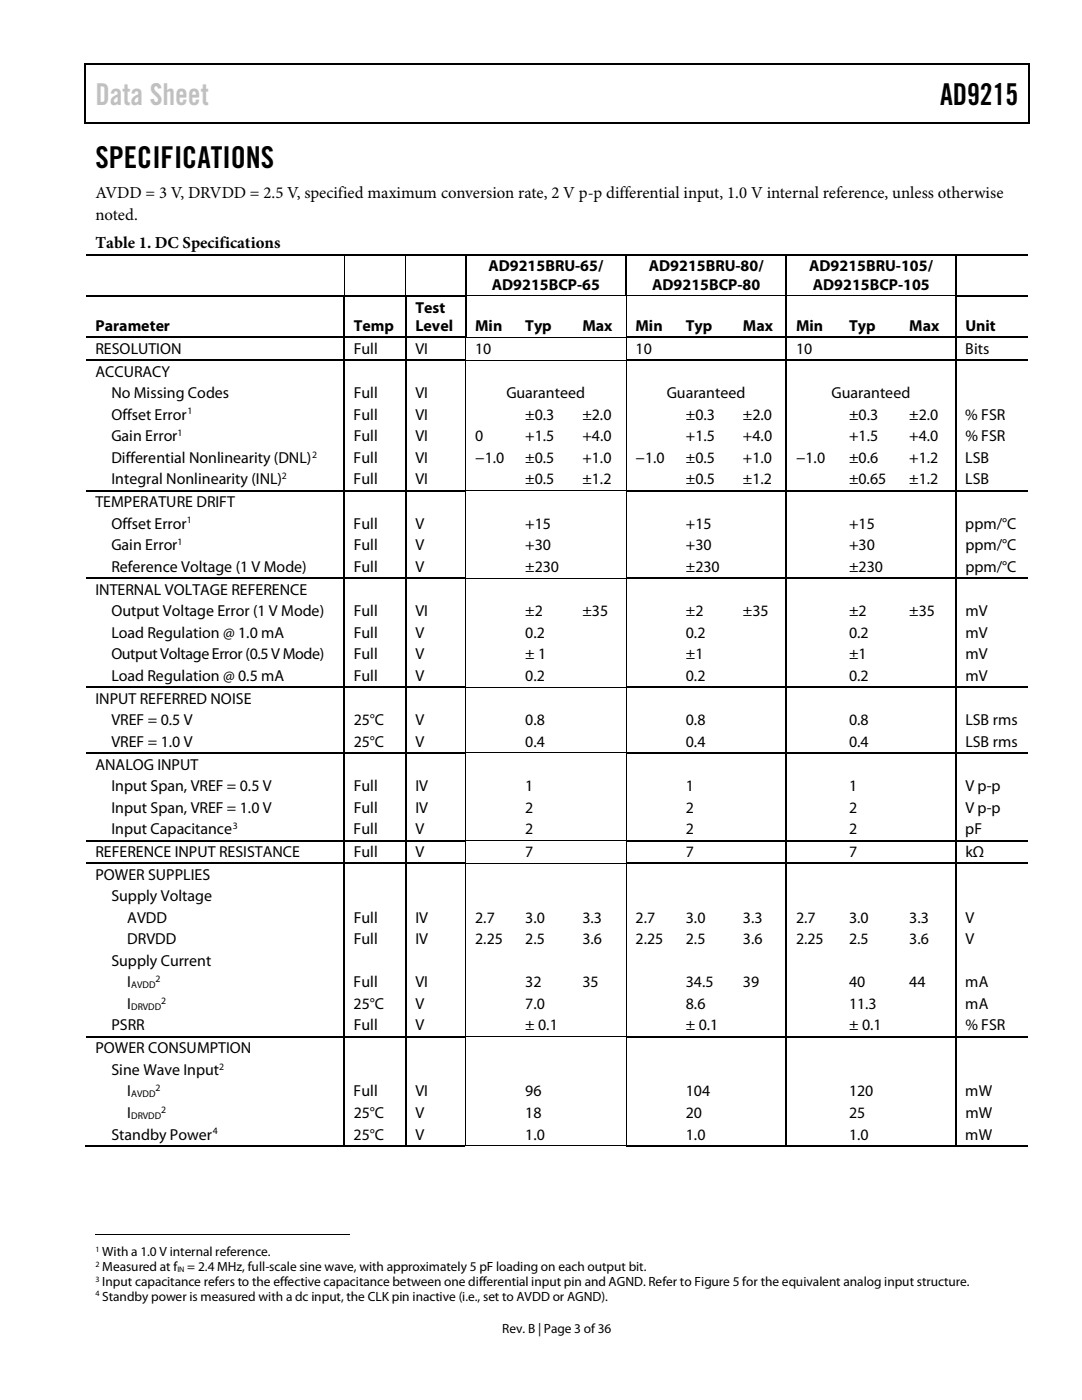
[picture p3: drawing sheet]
<svg xmlns="http://www.w3.org/2000/svg" width="216mm" height="279mm" viewBox="0 0 216 279" stroke-linecap="round" stroke-linejoin="round" font-family="sans-serif">
<defs><g id="words">
<text font-size="6" fill="#c1c1c1" x="19" y="20.9">Data Sheet</text>
<g font-size="6">
<text x="187.6" y="20.9">AD9215</text>
<text x="19" y="33.6">SPECIFICATIONS</text>
</g>
<g font-size="3.3">
<text x="19" y="39.5">AVDD = 3 V, DRVDD = 2.5 V, specified maximum conversion rate, 2 V p-p differential input, 1.0 V internal reference, unless otherwise</text>
<text x="19" y="43.8">noted.</text>
<text x="19" y="49.5">Table 1. DC Specifications</text>
</g>
<g font-size="3.2">
<text x="97.5" y="54.1">AD9215BRU-65/</text>
<text x="98.1" y="57.8">AD9215BCP-65</text>
<text x="129.5" y="54.1">AD9215BRU-80/</text>
<text x="130.1" y="57.8">AD9215BCP-80</text>
<text x="161.5" y="54.1">AD9215BRU-105/</text>
<text x="162.2" y="57.8">AD9215BCP-105</text>
<text x="82.9" y="62.4">Test</text>
<text x="19" y="66">Parameter</text>
<text x="19" y="70.6">RESOLUTION</text>
<text x="70.6" y="66">Temp</text>
<text x="70.6" y="70.6">Full</text>
<text x="82.9" y="66">Level</text>
<text x="82.9" y="70.6">VI</text>
<text x="94.8" y="66">Min</text>
<text x="94.8" y="70.6">10</text>
<text x="104.8" y="66">Typ</text>
<text x="116.2" y="66">Max</text>
<text x="126.8" y="66">Min</text>
<text x="126.8" y="70.6">10</text>
<text x="136.9" y="66">Typ</text>
<text x="148.3" y="66">Max</text>
<text x="158.8" y="66">Min</text>
<text x="158.8" y="70.6">10</text>
<text x="169.4" y="66">Typ</text>
<text x="181.4" y="66">Max</text>
<text x="192.6" y="70.6">Bits</text>
<text x="192.6" y="66">Unit</text>
<text x="19" y="75.2">ACCURACY</text>
<text x="22.2" y="79.5">No Missing Codes</text>
<text x="22.2" y="83.8">Offset Error</text>
<text x="70.6" y="83.8">Full</text>
<text x="70.6" y="79.5">Full</text>
<text x="82.9" y="83.8">VI</text>
<text x="82.9" y="79.5">VI</text>
<text x="101.1" y="79.5">Guaranteed</text>
<text x="104.8" y="83.8">±0.3</text>
<text x="116.2" y="83.8">±2.0</text>
<text x="133.1" y="79.5">Guaranteed</text>
<text x="136.9" y="83.8">±0.3</text>
<text x="148.3" y="83.8">±2.0</text>
<text x="165.9" y="79.5">Guaranteed</text>
<text x="169.4" y="83.8">±0.3</text>
<text x="181.4" y="83.8">±2.0</text>
<text x="192.6" y="83.8">% FSR</text>
<text x="22.2" y="88.1">Gain Error</text>
<text x="70.6" y="88.1">Full</text>
<text x="82.9" y="88.1">VI</text>
<text x="94.8" y="88.1">0</text>
<text x="104.8" y="88.1">+1.5</text>
<text x="116.2" y="88.1">+4.0</text>
<text x="136.9" y="88.1">+1.5</text>
<text x="148.3" y="88.1">+4.0</text>
<text x="169.4" y="88.1">+1.5</text>
<text x="181.4" y="88.1">+4.0</text>
<text x="192.6" y="88.1">% FSR</text>
<text x="22.2" y="92.4">Differential Nonlinearity (DNL)</text>
<text x="70.6" y="92.4">Full</text>
<text x="82.9" y="92.4">VI</text>
<text x="94.8" y="92.4">−1.0</text>
<text x="104.8" y="92.4">±0.5</text>
<text x="116.2" y="92.4">+1.0</text>
<text x="126.8" y="92.4">−1.0</text>
<text x="136.9" y="92.4">±0.5</text>
<text x="148.3" y="92.4">+1.0</text>
<text x="158.8" y="92.4">−1.0</text>
<text x="169.4" y="92.4">±0.6</text>
<text x="181.4" y="92.4">+1.2</text>
<text x="192.6" y="92.4">LSB</text>
<text x="19" y="101.2">TEMPERATURE DRIFT</text>
<text x="22.2" y="96.6">Integral Nonlinearity (INL)</text>
<text x="70.6" y="96.6">Full</text>
<text x="82.9" y="96.6">VI</text>
<text x="104.8" y="96.6">±0.5</text>
<text x="116.2" y="96.6">±1.2</text>
<text x="136.9" y="96.6">±0.5</text>
<text x="148.3" y="96.6">±1.2</text>
<text x="169.4" y="96.6">±0.65</text>
<text x="181.4" y="96.6">±1.2</text>
<text x="192.6" y="96.6">LSB</text>
<text x="22.2" y="105.5">Offset Error</text>
<text x="70.6" y="105.5">Full</text>
<text x="82.9" y="105.5">V</text>
<text x="104.8" y="105.5">+15</text>
<text x="136.9" y="105.5">+15</text>
<text x="169.4" y="105.5">+15</text>
<text x="192.6" y="105.5">ppm/°C</text>
<text x="22.2" y="109.8">Gain Error</text>
<text x="70.6" y="109.8">Full</text>
<text x="82.9" y="109.8">V</text>
<text x="104.8" y="109.8">+30</text>
<text x="136.9" y="109.8">+30</text>
<text x="169.4" y="109.8">+30</text>
<text x="192.6" y="109.8">ppm/°C</text>
<text x="19" y="118.7">INTERNAL VOLTAGE REFERENCE</text>
<text x="22.2" y="114.1">Reference Voltage (1 V Mode)</text>
<text x="70.6" y="114.1">Full</text>
<text x="82.9" y="114.1">V</text>
<text x="104.8" y="114.1">±230</text>
<text x="136.9" y="114.1">±230</text>
<text x="169.4" y="114.1">±230</text>
<text x="192.6" y="114.1">ppm/°C</text>
<text x="22.2" y="123">Output Voltage Error (1 V Mode)</text>
<text x="70.6" y="123">Full</text>
<text x="82.9" y="123">VI</text>
<text x="104.8" y="123">±2</text>
<text x="116.2" y="123">±35</text>
<text x="136.9" y="123">±2</text>
<text x="148.3" y="123">±35</text>
<text x="169.4" y="123">±2</text>
<text x="181.4" y="123">±35</text>
<text x="192.6" y="123">mV</text>
<text x="22.2" y="127.3">Load Regulation @ 1.0 mA</text>
<text x="22.2" y="131.6">Output Voltage Error (0.5 V Mode)</text>
<text x="70.6" y="127.3">Full</text>
<text x="70.6" y="131.6">Full</text>
<text x="82.9" y="127.3">V</text>
<text x="82.9" y="131.6">V</text>
<text x="104.8" y="127.3">0.2</text>
<text x="104.8" y="131.6">± 1</text>
<text x="136.9" y="127.3">0.2</text>
<text x="136.9" y="131.6">±1</text>
<text x="169.4" y="127.3">0.2</text>
<text x="169.4" y="131.6">±1</text>
<text x="192.6" y="127.3">mV</text>
<text x="192.6" y="131.6">mV</text>
<text x="22.2" y="135.8">Load Regulation @ 0.5 mA</text>
<text x="70.6" y="135.8">Full</text>
<text x="82.9" y="135.8">V</text>
<text x="104.8" y="135.8">0.2</text>
<text x="136.9" y="135.8">0.2</text>
<text x="169.4" y="135.8">0.2</text>
<text x="192.6" y="135.8">mV</text>
<text x="19" y="140.4">INPUT REFERRED NOISE</text>
<text x="22.2" y="144.7">VREF = 0.5 V</text>
<text x="22.2" y="149">VREF = 1.0 V</text>
<text x="70.6" y="144.7">25°C</text>
<text x="70.6" y="149">25°C</text>
<text x="82.9" y="144.7">V</text>
<text x="82.9" y="149">V</text>
<text x="104.8" y="144.7">0.8</text>
<text x="104.8" y="149">0.4</text>
<text x="136.9" y="144.7">0.8</text>
<text x="136.9" y="149">0.4</text>
<text x="169.4" y="144.7">0.8</text>
<text x="169.4" y="149">0.4</text>
<text x="192.6" y="144.7">LSB rms</text>
<text x="192.6" y="149">LSB rms</text>
<text x="19" y="153.6">ANALOG INPUT</text>
<text x="22.2" y="157.9">Input Span, VREF = 0.5 V</text>
<text x="70.6" y="157.9">Full</text>
<text x="82.9" y="157.9">IV</text>
<text x="104.8" y="157.9">1</text>
<text x="136.9" y="157.9">1</text>
<text x="169.4" y="157.9">1</text>
<text x="192.6" y="157.9">V p-p</text>
<text x="22.2" y="162.2">Input Span, VREF = 1.0 V</text>
<text x="22.2" y="166.5">Input Capacitance</text>
<text x="70.6" y="166.5">Full</text>
<text x="70.6" y="162.2">Full</text>
<text x="82.9" y="166.5">V</text>
<text x="82.9" y="162.2">IV</text>
<text x="104.8" y="166.5">2</text>
<text x="104.8" y="162.2">2</text>
<text x="136.9" y="166.5">2</text>
<text x="136.9" y="162.2">2</text>
<text x="169.4" y="166.5">2</text>
<text x="169.4" y="162.2">2</text>
<text x="192.6" y="166.5">pF</text>
<text x="192.6" y="162.2">V p-p</text>
<text x="19" y="171">REFERENCE INPUT RESISTANCE</text>
<text x="70.6" y="171">Full</text>
<text x="82.9" y="171">V</text>
<text x="104.8" y="171">7</text>
<text x="136.9" y="171">7</text>
<text x="169.4" y="171">7</text>
<text x="192.6" y="171">kΩ</text>
<text x="19" y="175.6">POWER SUPPLIES</text>
<text x="22.2" y="179.9">Supply Voltage</text>
<text x="25.4" y="184.2">AVDD</text>
<text x="70.6" y="184.2">Full</text>
<text x="82.9" y="184.2">IV</text>
<text x="94.8" y="184.2">2.7</text>
<text x="104.8" y="184.2">3.0</text>
<text x="116.2" y="184.2">3.3</text>
<text x="126.8" y="184.2">2.7</text>
<text x="136.9" y="184.2">3.0</text>
<text x="148.3" y="184.2">3.3</text>
<text x="158.8" y="184.2">2.7</text>
<text x="169.4" y="184.2">3.0</text>
<text x="181.4" y="184.2">3.3</text>
<text x="192.6" y="184.2">V</text>
<text x="25.4" y="188.5">DRVDD</text>
<text x="70.6" y="188.5">Full</text>
<text x="82.9" y="188.5">IV</text>
<text x="94.8" y="188.5">2.25</text>
<text x="104.8" y="188.5">2.5</text>
<text x="116.2" y="188.5">3.6</text>
<text x="126.8" y="188.5">2.25</text>
<text x="136.9" y="188.5">2.5</text>
<text x="148.3" y="188.5">3.6</text>
<text x="158.8" y="188.5">2.25</text>
<text x="169.4" y="188.5">2.5</text>
<text x="181.4" y="188.5">3.6</text>
<text x="192.6" y="188.5">V</text>
<text x="22.2" y="192.8">Supply Current</text>
<text x="25.4" y="197.1">I</text>
<text x="70.6" y="197.1">Full</text>
<text x="82.9" y="197.1">VI</text>
<text x="104.8" y="197.1">32</text>
<text x="116.2" y="197.1">35</text>
<text x="136.9" y="197.1">34.5</text>
<text x="148.3" y="197.1">39</text>
<text x="169.4" y="197.1">40</text>
<text x="181.4" y="197.1">44</text>
<text x="192.6" y="197.1">mA</text>
<text x="25.4" y="201.4">I</text>
<text x="70.6" y="201.4">25°C</text>
<text x="82.9" y="201.4">V</text>
<text x="104.8" y="201.4">7.0</text>
<text x="136.9" y="201.4">8.6</text>
<text x="169.4" y="201.4">11.3</text>
<text x="192.6" y="201.4">mA</text>
<text x="22.2" y="205.7">PSRR</text>
<text x="70.6" y="205.7">Full</text>
<text x="82.9" y="205.7">V</text>
<text x="104.8" y="205.7">± 0.1</text>
<text x="136.9" y="205.7">± 0.1</text>
<text x="169.4" y="205.7">± 0.1</text>
<text x="192.6" y="205.7">% FSR</text>
<text x="19" y="210.2">POWER CONSUMPTION</text>
<text x="22.2" y="214.5">Sine Wave Input</text>
<text x="25.4" y="218.8">I</text>
<text x="70.6" y="218.8">Full</text>
<text x="82.9" y="218.8">VI</text>
<text x="104.8" y="218.8">96</text>
<text x="136.9" y="218.8">104</text>
<text x="169.4" y="218.8">120</text>
<text x="192.6" y="218.8">mW</text>
<text x="22.2" y="227.4">Standby Power</text>
<text x="25.4" y="223.1">I</text>
<text x="70.6" y="227.4">25°C</text>
<text x="70.6" y="223.1">25°C</text>
<text x="82.9" y="227.4">V</text>
<text x="82.9" y="223.1">V</text>
<text x="104.8" y="227.4">1.0</text>
<text x="104.8" y="223.1">18</text>
<text x="136.9" y="227.4">1.0</text>
<text x="136.9" y="223.1">20</text>
<text x="169.4" y="227.4">1.0</text>
<text x="169.4" y="223.1">25</text>
<text x="192.6" y="227.4">mW</text>
<text x="192.6" y="223.1">mW</text>
</g>
<g font-size="2.7">
<text x="20.4" y="250.7">With a 1.0 V internal reference.</text>
<text x="20.4" y="253.7">Measured at f</text>
<text x="20.4" y="256.7">Input capacitance refers to the effective capacitance between one differential input pin and AGND. Refer to Figure 5 for the equivalent analog input structure.</text>
<text x="37.4" y="253.7">= 2.4 MHz, full-scale sine wave, with approximately 5 pF loading on each output bit.</text>
<text x="20.4" y="259.6">Standby power is measured with a dc input, the CLK pin inactive (i.e., set to AVDD or AGND).</text>
<text x="100.2" y="266">Rev. B | Page 3 of36</text>
</g>
<g font-size="1.9">
<text x="37.4" y="82.7">1</text>
<text x="35.4" y="87">1</text>
<text x="56.3" y="95.6">2</text>
<text x="62.3" y="91.3">2</text>
<text x="37.3" y="104.4">1</text>
<text x="35.4" y="108.8">1</text>
<text x="46.4" y="165.4">3</text>
<text x="26.2" y="197.2">AVDD</text>
<text x="31" y="196">2</text>
<text x="26.2" y="201.5">DRVDD</text>
<text x="32.2" y="200.3">2</text>
<text x="43.7" y="213.4">2</text>
<text x="26.2" y="219">AVDD</text>
<text x="31" y="217.8">2</text>
<text x="26.2" y="223.3">DRVDD</text>
<text x="32.2" y="222">2</text>
<text x="42.5" y="226.4">4</text>
</g>
<g font-size="1.6">
<text x="19" y="249.8">1</text>
<text x="19" y="252.8">2</text>
<text x="19" y="255.8">3</text>
<text x="35.4" y="253.8">IN</text>
<text x="19" y="258.7">4</text>
</g>
</g></defs>
<g fill="#000">
<path d="M16.9 12.7h.2v1h-.2zM16.9 12.7h.2v.3h-.2zM114.3 12.7h.3v.3h-.3zM205.1 12.7h.3v1h-.3zM205.1 12.7h.3v.3h-.3zM16.9 24.4h.2v.2h-.2zM114 24.4h.3v.2h-.3zM205.1 24.4h.3v.2h-.3zM68.5 59h.3v.2h-.3zM68.6 50.7h.2v.3h-.2zM68.8 59h.2v.2h-.2zM80.9 59h.2v.2h-.2z"/>
<path d="M80.9 50.7h.3v.3h-.3zM81.1 59h.3v.2h-.3zM92.8 50.7h.2v.3h-.2zM92.8 59h.2v.2h-.2zM102.9 59h.2v.1h-.2zM114.3 59h.2v.1h-.2zM124.8 50.7h.3v.3h-.3zM124.8 59h.2v.1h-.2zM124.8 59.1l.2 .1zM125 59l.1 .1zM125.1 59h.1v.1h-.1zM135 59h.1v.1h-.1z"/>
<path d="M146.3 59h.2v.1h-.2zM156.8 50.7h.3v.3h-.3zM156.8 59h.3v.2h-.3zM167.5 59h.2v.1h-.2zM179.5 59h.2v.1h-.2zM190.6 50.7h.2v.3h-.2zM190.6 59h.2v.2h-.2zM68.5 67.2h.3v.3h-.3zM68.5 71.8h.3v.3h-.3zM80.9 67.2h.2v.3h-.2zM80.9 71.8h.2v.3h-.2zM92.8 67.2h.2v.3h-.2z"/>
<path d="M92.8 71.8h.2v.3h-.2zM102.9 67.2h.2v.2h-.2zM102.9 71.8h.2v.2h-.2zM114.3 67.2h.2v.2h-.2zM114.3 71.8h.2v.2h-.2zM124.8 67.2h.2v.3h-.2zM124.8 71.8h.2v.3h-.2zM135 67.2h.2v.3h-.2zM135 71.8h.2v.3h-.2zM146.3 67.2h.3v.3h-.3zM146.3 71.8h.3v.3h-.3zM156.8 67.2h.3v.3h-.3z"/>
<path d="M156.8 71.8h.3v.3h-.3zM167.5 67.2h.3v.3h-.3zM167.5 71.8h.3v.3h-.3zM179.5 67.2h.3v.3h-.3zM179.5 71.8h.3v.3h-.3zM190.6 67.2h.2v.3h-.2zM190.6 71.8h.2v.3h-.2zM68.5 97.8h.3v.3h-.3zM80.9 97.8h.2v.3h-.2zM92.8 97.8h.2v.3h-.2zM102.9 97.8h.2v.2h-.2zM114.3 97.8h.2v.2h-.2z"/>
<path d="M124.8 97.8h.2v.3h-.2zM135 97.8h.2v.3h-.2zM146.3 97.8h.3v.3h-.3zM156.8 97.8h.3v.3h-.3zM167.5 97.8h.3v.3h-.3zM179.5 97.8h.3v.3h-.3zM190.6 97.8h.2v.3h-.2zM68.5 115.3h.3v.2h-.3zM80.9 115.3h.2v.2h-.2zM92.8 115.3h.2v.2h-.2zM102.9 115.3h.2v.1h-.2zM114.3 115.3h.2v.1h-.2z"/>
<path d="M124.8 115.3h.2v.2h-.2zM135 115.3h.2v.2h-.2zM146.3 115.3h.3v.2h-.3zM156.8 115.3h.3v.2h-.3zM167.5 115.3h.3v.2h-.3zM179.5 115.3h.3v.2h-.3zM190.6 115.3h.2v.2h-.2zM68.5 137h.3v.3h-.3zM80.9 137h.2v.3h-.2zM92.8 137h.2v.3h-.2zM102.9 137h.2v.2h-.2zM114.3 137h.2v.2h-.2z"/>
<path d="M124.8 137h.2v.3h-.2zM135 137h.2v.3h-.2zM146.3 137h.3v.3h-.3zM156.8 137h.3v.3h-.3zM167.5 137h.3v.3h-.3zM179.5 137h.3v.3h-.3zM190.6 137h.2v.3h-.2zM68.5 150.2h.3v.2h-.3zM80.9 150.2h.2v.2h-.2zM92.8 150.2h.2v.2h-.2zM102.9 150.2h.2v.1h-.2zM114.3 150.2h.2v.1h-.2z"/>
<path d="M124.8 150.2h.2v.2h-.2zM135 150.2h.2v.2h-.2zM146.3 150.2h.3v.2h-.3zM156.8 150.2h.3v.2h-.3zM167.5 150.2h.3v.2h-.3zM179.5 150.2h.3v.2h-.3zM190.6 150.2h.2v.2h-.2zM68.5 167.6h.3v.3h-.3zM68.5 172.2h.3v.2h-.3zM80.9 167.6h.2v.3h-.2zM80.9 172.2h.2v.2h-.2zM92.8 167.6h.2v.3h-.2z"/>
<path d="M92.8 172.2h.2v.2h-.2zM102.9 167.6h.2v.2h-.2zM102.9 172.2h.2v.1h-.2zM114.3 167.6h.2v.2h-.2zM114.3 172.2h.2v.1h-.2zM124.8 167.6h.2v.3h-.2zM124.8 172.2h.2v.2h-.2zM135 167.6h.2v.3h-.2zM135 172.2h.2v.2h-.2zM146.3 167.6h.3v.3h-.3zM146.3 172.2h.3v.2h-.3zM156.8 167.6h.3v.3h-.3z"/>
<path d="M156.8 172.2h.3v.2h-.3zM167.5 167.6h.3v.3h-.3zM167.5 172.2h.3v.2h-.3zM179.5 167.6h.3v.3h-.3zM179.5 172.2h.3v.2h-.3zM190.6 167.6h.2v.3h-.2zM190.6 172.2h.2v.2h-.2zM68.5 206.8h.3v.3h-.3zM80.9 206.8h.2v.3h-.2zM92.8 206.8h.2v.3h-.2zM102.9 206.8h.2v.2h-.2zM114.3 206.8h.2v.2h-.2z"/>
<path d="M124.8 206.8h.2v.3h-.2zM135 206.8h.2v.3h-.2zM146.3 206.8h.3v.3h-.3zM156.8 206.8h.3v.3h-.3zM167.5 206.8h.3v.3h-.3zM179.5 206.8h.3v.3h-.3zM190.6 206.8h.2v.3h-.2zM68.5 228.6h.3v.2h-.3zM80.9 228.6h.2v.2h-.2zM92.8 228.6h.2v.1h-.2zM102.7 228.6h.1v.1h-.1zM114 228.6h.2v.1h-.2z"/>
<path d="M124.8 228.6h.2v.1h-.2zM134.7 228.6h.3v.2h-.3zM146.1 228.6h.2v.2h-.2zM156.8 228.6h.3v.2h-.3zM167.3 228.6h.2v.2h-.2zM179.3 228.6h.2v.2h-.2zM190.6 228.6h.2v.2h-.2z"/>
</g>
<g fill="none" stroke="#000" stroke-width=".25">
<path d="M17 13.7v10.7M17.1 12.8h97.2M114.6 12.8h90.5M205.2 13.7v10.7M17.1 24.5h188M17.1 50.8h51.5M17.1 59.1h51.4M68.7 59.2v8M68.8 50.8h12.1M69 59.1h11.9M81 59.2v8M81.2 50.8h11.6"/>
<path d="M81.4 59.1h11.4M92.9 51v8M92.9 59.2v8M93 50.8h31.8M124.9 51v8M125.1 50.8h31.7M156.9 51v8M156.9 59.2v8M157.1 50.8h33.5M190.7 51v8M190.7 59.2v8M190.8 50.8h14.3"/>
<path d="M190.8 59.1h14.3M17.1 67.4h51.4M17.1 71.9h51.4M68.7 67.5v4.3M68.7 72.1v25.7M68.8 67.4h12.1M68.8 71.9h12.1M81 67.5v4.3M81 72.1v25.7M81.1 67.4h11.7M81.1 71.9h11.7M125 67.4h10"/>
<path d="M125 71.9h10M135.2 67.4h11.1M135.2 71.9h11.1M146.6 67.4h10.2M146.6 71.9h10.2M156.9 67.5v4.3M156.9 72.1v25.7M157.1 67.4h10.4M157.1 71.9h10.4M167.8 67.4h11.7M167.8 71.9h11.7M179.8 67.4h10.8"/>
<path d="M179.8 71.9h10.8M190.7 67.5v4.3M190.7 72.1v25.7M190.8 67.4h14.3M190.8 71.9h14.3M17.1 98h51.4M68.7 98.1v17.2M68.8 98h12.1M81 98.1v17.2M81.1 98h11.7M125 98h10M135.2 98h11.1"/>
<path d="M146.6 98h10.2M156.9 98.1v17.2M157.1 98h10.4M167.8 98h11.7M179.8 98h10.8M190.7 98.1v17.2M190.8 98h14.3M17.1 115.4h51.4M68.7 115.5v21.5M68.8 115.4h12.1M81 115.5v21.5M81.1 115.4h11.7"/>
<path d="M125 115.4h10M135.2 115.4h11.1M146.6 115.4h10.2M156.9 115.5v21.5M157.1 115.4h10.4M167.8 115.4h11.7M179.8 115.4h10.8M190.7 115.5v21.5M190.8 115.4h14.3M17.1 137.2h51.4M68.7 137.3v12.9M68.8 137.2h12.1"/>
<path d="M81 137.3v12.9M81.1 137.2h11.7M125 137.2h10M135.2 137.2h11.1M146.6 137.2h10.2M156.9 137.3v12.9M157.1 137.2h10.4M167.8 137.2h11.7M179.8 137.2h10.8M190.7 137.3v12.9M190.8 137.2h14.3M17.1 150.3h51.4"/>
<path d="M68.7 150.4v17.2M68.8 150.3h12.1M81 150.4v17.2M81.1 150.3h11.7M125 150.3h10M135.2 150.3h11.1M146.6 150.3h10.2M156.9 150.4v17.2M157.1 150.3h10.4M167.8 150.3h11.7M179.8 150.3h10.8M190.7 150.4v17.2"/>
<path d="M190.8 150.3h14.3M17.1 167.8h51.4M17.1 172.3h51.4M68.7 167.9v4.3M68.7 172.4v34.4M68.8 167.8h12.1M68.8 172.3h12.1M81 167.9v4.3M81 172.4v34.4M81.1 167.8h11.7M81.1 172.3h11.7M125 167.8h10"/>
<path d="M125 172.3h10M135.2 167.8h11.1M135.2 172.3h11.1M146.6 167.8h10.2M146.6 172.3h10.2M156.9 167.9v4.3M156.9 172.4v34.4M157.1 167.8h10.4M157.1 172.3h10.4M167.8 167.8h11.7M167.8 172.3h11.7M179.8 167.8h10.8"/>
<path d="M179.8 172.3h10.8M190.7 167.9v4.3M190.7 172.4v34.4M190.8 167.8h14.3M190.8 172.3h14.3M17.1 207h51.4M68.7 207.1v21.5M68.8 207h12.1M81 207.1v21.5M81.1 207h11.7M125 207h10M135.2 207h11.1"/>
<path d="M146.6 207h10.2M156.9 207.1v21.5M157.1 207h10.4M167.8 207h11.7M179.8 207h10.8M190.7 207.1v21.5M190.8 207h14.3M16.9 228.7h51.6M68.8 228.7h12.1M81.1 228.7h11.7M125 228.7h31.8M157.1 228.7h33.5"/>
<path d="M190.8 228.7h14.3"/>
</g>
<g fill="none" stroke="#000" stroke-width=".2">
<path d="M68.7 51v8M81 51v8M93 59.1h9.9M103.1 59.1h11.2M114.5 59.1h10.3M124.9 59.2v8M125.2 59.1h9.8M135.1 59.1h11.2M146.5 59.1h10.3M157.1 59.1h10.4M167.7 59.1h11.8M179.7 59.1h10.9"/>
<path d="M92.9 67.5v4.3M92.9 72.1v25.7M93 71.9h9.9M93 67.3h9.9M103.1 67.3h11.2M103.1 71.9h11.2M114.5 67.3h10.3M114.5 71.9h10.3M124.9 67.5v4.3M124.9 72.1v25.7M92.9 98.1v17.2M93 97.9h9.9"/>
<path d="M103.1 97.9h11.2M114.5 97.9h10.3M124.9 98.1v17.2M92.9 115.5v21.5M93 115.4h9.9M103.1 115.4h11.2M114.5 115.4h10.3M124.9 115.5v21.5M92.9 137.3v12.9M93 137.1h9.9M103.1 137.1h11.2M114.5 137.1h10.3"/>
<path d="M124.9 137.3v12.9M92.9 150.4v17.2M93 150.2h9.9M103.1 150.2h11.2M114.5 150.2h10.3M124.9 150.4v17.2M92.9 167.9v4.3M92.9 172.4v34.4M93 167.7h9.9M93 172.3h9.9M103.1 167.7h11.2M103.1 172.3h11.2"/>
<path d="M114.5 167.7h10.3M114.5 172.3h10.3M124.9 167.9v4.3M124.9 172.4v34.4M92.9 207.1v21.5M93 206.9h9.9M103.1 206.9h11.2M114.5 206.9h10.3M124.9 207.1v21.5M93 228.6h31.8M19 246.4h50.8"/>
</g>
<use href="#words"/>
</svg>
